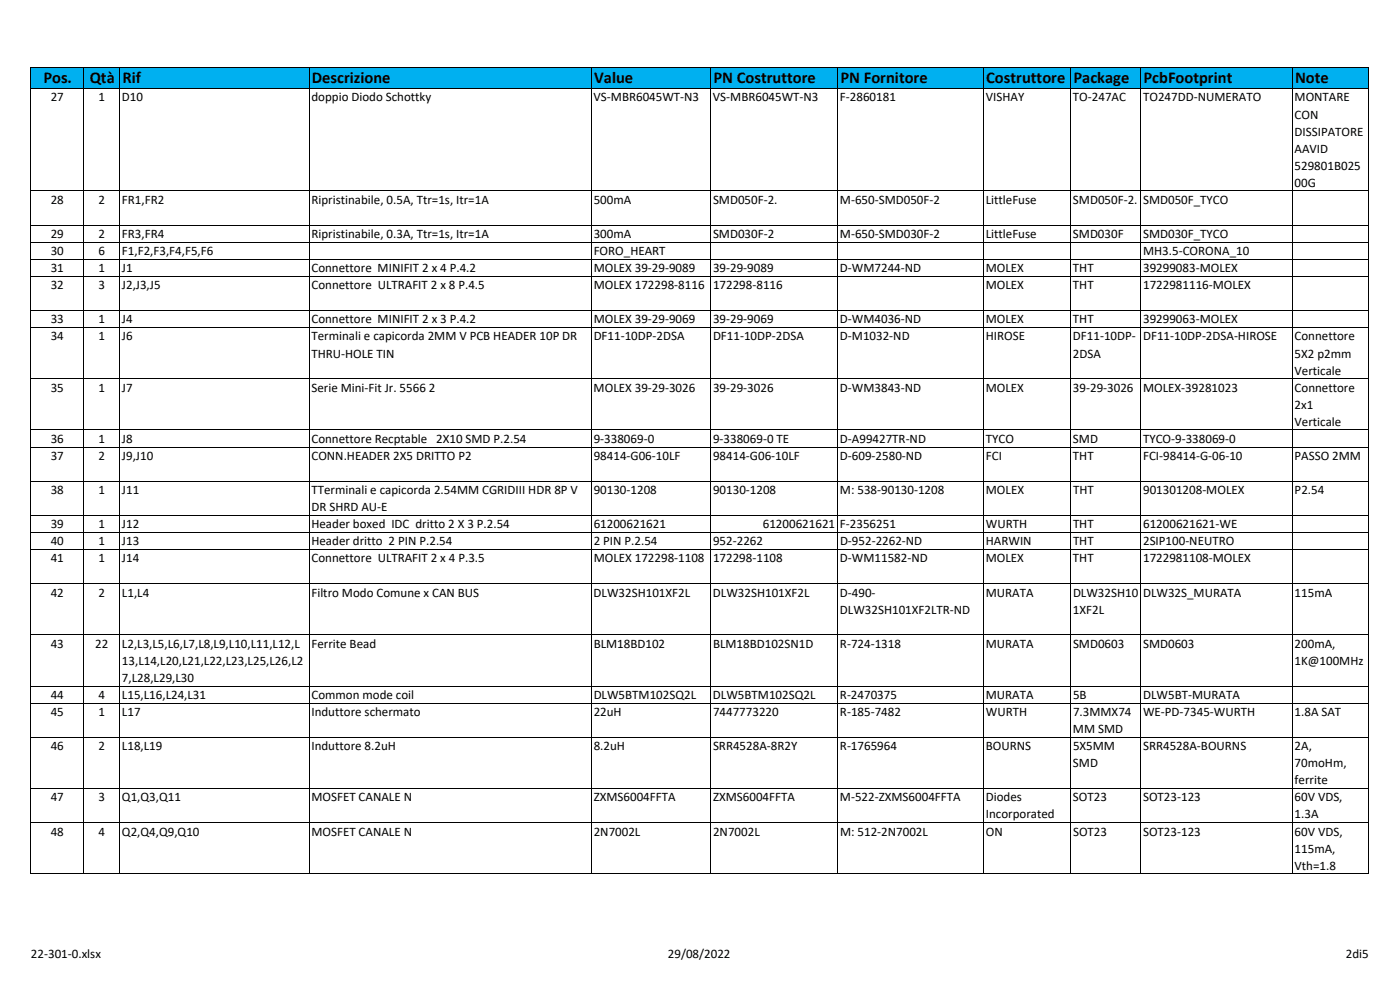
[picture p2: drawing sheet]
<svg xmlns="http://www.w3.org/2000/svg" width="420mm" height="297mm" viewBox="0 0 420 297" stroke-linecap="round" stroke-linejoin="round" font-family="sans-serif">
<defs><g id="words">
<g font-size="5">
<text x="13" y="25">Pos.</text>
<text x="26.9" y="25">Qtà Rif</text>
<text x="93.6" y="25">Descrizione</text>
<text x="178.3" y="25">Value</text>
<text x="214.1" y="25">PN Costruttore</text>
<text x="252.2" y="25">PN Fornitore</text>
<text x="296" y="25">Costruttore</text>
<text x="322.1" y="25">Package</text>
<text x="343.2" y="25">PcbFootprint</text>
<text x="388.7" y="25">Note</text>
</g>
<g font-size="3.9">
<text x="15.2" y="30.4">27</text>
<text x="29.6" y="30.4">1</text>
<text x="36.6" y="30.4">D10</text>
<text x="93.5" y="30.4">doppio Diodo Schottky</text>
<text x="178.2" y="30.4">VS‐MBR6045WT‐N3</text>
<text x="214" y="30.4">VS‐MBR6045WT‐N3</text>
<text x="252.1" y="30.4">F‐2860181</text>
<text x="295.9" y="30.4">VISHAY</text>
<text x="322" y="30.4">TO‐247AC</text>
<text x="343.1" y="30.4">TO247DD‐NUMERATO</text>
<text x="388.5" y="30.4">MONTARE</text>
<text x="388.5" y="35.6">CON</text>
<text x="388.5" y="40.7">DISSIPATORE</text>
<text x="388.5" y="45.8">AAVID</text>
<text x="388.5" y="50.9">529801B025</text>
<text x="388.5" y="56">00G</text>
<text x="15.2" y="61.2">28</text>
<text x="29.6" y="61.2">2</text>
<text x="36.6" y="61.2">FR1,FR2</text>
<text x="93.5" y="61.2">Ripristinabile, 0.5A, Ttr=1s, Itr=1A</text>
<text x="178.2" y="61.2">500mA</text>
<text x="214" y="61.2">SMD050F‐2.</text>
<text x="252.1" y="61.2">M‐650‐SMD050F‐2</text>
<text x="295.9" y="61.2">LittleFuse</text>
<text x="322" y="61.2">SMD050F‐2. SMD050F_TYCO</text>
<text x="15.2" y="71.4">29</text>
<text x="29.6" y="71.4">2</text>
<text x="36.6" y="71.4">FR3,FR4</text>
<text x="93.5" y="71.4">Ripristinabile, 0.3A, Ttr=1s, Itr=1A</text>
<text x="178.2" y="71.4">300mA</text>
<text x="214" y="71.4">SMD030F‐2</text>
<text x="252.1" y="71.4">M‐650‐SMD030F‐2</text>
<text x="295.9" y="71.4">LittleFuse</text>
<text x="322" y="71.4">SMD030F</text>
<text x="343" y="71.4">SMD030F_TYCO</text>
<text x="15.2" y="76.5">30</text>
<text x="29.6" y="76.5">6</text>
<text x="36.6" y="76.5">F1,F2,F3,F4,F5,F6</text>
<text x="178.2" y="76.5">FORO_HEART</text>
<text x="343.1" y="76.5">MH3.5‐CORONA_10</text>
<text x="15.2" y="81.7">31</text>
<text x="29.6" y="81.7">1</text>
<text x="36.6" y="81.7">J1</text>
<text x="93.5" y="81.7">Connettore MINIFIT 2 x 4 P.4.2</text>
<text x="178.2" y="81.7">MOLEX 39‐29‐9089</text>
<text x="214" y="81.7">39‐29‐9089</text>
<text x="252.1" y="81.7">D‐WM7244‐ND</text>
<text x="295.9" y="81.7">MOLEX</text>
<text x="322" y="81.7">THT</text>
<text x="343.1" y="81.7">39299083‐MOLEX</text>
<text x="15.2" y="86.8">32</text>
<text x="29.6" y="86.8">3</text>
<text x="36.6" y="86.8">J2,J3,J5</text>
<text x="93.5" y="86.8">Connettore ULTRAFIT 2 x 8 P.4.5</text>
<text x="178.2" y="86.8">MOLEX 172298‐8116 172298‐8116</text>
<text x="295.9" y="86.8">MOLEX</text>
<text x="322" y="86.8">THT</text>
<text x="343.1" y="86.8">1722981116‐MOLEX</text>
<text x="15.2" y="97">33</text>
<text x="29.6" y="97">1</text>
<text x="36.6" y="97">J4</text>
<text x="93.5" y="97">Connettore MINIFIT 2 x 3 P.4.2</text>
<text x="178.2" y="97">MOLEX 39‐29‐9069</text>
<text x="214" y="97">39‐29‐9069</text>
<text x="252.1" y="97">D‐WM4036‐ND</text>
<text x="295.9" y="97">MOLEX</text>
<text x="322" y="97">THT</text>
<text x="343.1" y="97">39299063‐MOLEX</text>
<text x="15.2" y="102.1">34</text>
<text x="29.6" y="102.1">1</text>
<text x="36.6" y="102.1">J6</text>
<text x="93.5" y="107.3">THRU‐HOLE TIN</text>
<text x="93.5" y="102.1">Terminali e capicorda 2MM V PCB HEADER 10P DR</text>
<text x="178.2" y="102.1">DF11‐10DP‐2DSA</text>
<text x="214" y="102.1">DF11‐10DP‐2DSA</text>
<text x="252.1" y="102.1">D‐M1032‐ND</text>
<text x="295.9" y="102.1">HIROSE</text>
<text x="322" y="102.1">DF11‐10DP‐</text>
<text x="322" y="107.3">2DSA</text>
<text x="343.1" y="102.1">DF11‐10DP‐2DSA‐HIROSE</text>
<text x="388.5" y="102.1">Connettore</text>
<text x="388.5" y="107.3">5X2 p2mm</text>
<text x="388.5" y="112.4">Verticale</text>
<text x="15.2" y="117.5">35</text>
<text x="29.6" y="117.5">1</text>
<text x="36.6" y="117.5">J7</text>
<text x="93.5" y="117.5">Serie Mini‐Fit Jr. 5566 2</text>
<text x="178.2" y="117.5">MOLEX 39‐29‐3026</text>
<text x="214" y="117.5">39‐29‐3026</text>
<text x="252.1" y="117.5">D‐WM3843‐ND</text>
<text x="295.9" y="117.5">MOLEX</text>
<text x="322" y="117.5">39‐29‐3026</text>
<text x="343.1" y="117.5">MOLEX‐39281023</text>
<text x="388.5" y="117.5">Connettore</text>
<text x="388.5" y="122.6">2x1</text>
<text x="388.5" y="127.8">Verticale</text>
<text x="15.2" y="132.9">36</text>
<text x="29.6" y="132.9">1</text>
<text x="36.6" y="132.9">J8</text>
<text x="93.5" y="132.9">Connettore Recptable 2X10 SMD P.2.54</text>
<text x="178.2" y="132.9">9‐338069‐0</text>
<text x="214" y="132.9">9‐338069‐0 TE</text>
<text x="252.1" y="132.9">D‐A99427TR‐ND</text>
<text x="295.9" y="132.9">TYCO</text>
<text x="322" y="132.9">SMD</text>
<text x="343.1" y="132.9">TYCO‐9‐338069‐0</text>
<text x="15.2" y="138">37</text>
<text x="29.6" y="138">2</text>
<text x="36.6" y="138">J9,J10</text>
<text x="93.5" y="138">CONN.HEADER 2X5 DRITTO P2</text>
<text x="178.2" y="138">98414‐G06‐10LF</text>
<text x="214" y="138">98414‐G06‐10LF</text>
<text x="252.1" y="138">D‐609‐2580‐ND</text>
<text x="295.9" y="138">FCI</text>
<text x="322" y="138">THT</text>
<text x="343.1" y="138">FCI‐98414‐G‐06‐10</text>
<text x="388.5" y="138">PASSO 2MM</text>
<text x="15.2" y="148.2">38</text>
<text x="29.6" y="148.2">1</text>
<text x="36.6" y="148.2">J11</text>
<text x="93.5" y="148.2">TTerminali e capicorda 2.54MM CGRIDIII HDR 8P V</text>
<text x="178.2" y="148.2">90130‐1208</text>
<text x="214" y="148.2">90130‐1208</text>
<text x="252.1" y="148.2">M: 538‐90130‐1208</text>
<text x="295.9" y="148.2">MOLEX</text>
<text x="322" y="148.2">THT</text>
<text x="343.1" y="148.2">901301208‐MOLEX</text>
<text x="388.5" y="148.2">P2.54</text>
<text x="93.5" y="153.4">DR SHRD AU‐E</text>
<text x="15.2" y="158.5">39</text>
<text x="29.6" y="158.5">1</text>
<text x="36.6" y="158.5">J12</text>
<text x="93.5" y="158.5">Header boxed IDC dritto 2 X 3 P.2.54</text>
<text x="178.2" y="158.5">61200621621</text>
<text x="228.9" y="158.5">61200621621 F‐2356251</text>
<text x="295.9" y="158.5">WURTH</text>
<text x="322" y="158.5">THT</text>
<text x="343.1" y="158.5">61200621621‐WE</text>
<text x="15.2" y="163.6">40</text>
<text x="29.6" y="163.6">1</text>
<text x="36.6" y="163.6">J13</text>
<text x="93.5" y="163.6">Header dritto 2 PIN P.2.54</text>
<text x="178.2" y="163.6">2 PIN P.2.54</text>
<text x="214" y="163.6">952‐2262</text>
<text x="252.1" y="163.6">D‐952‐2262‐ND</text>
<text x="295.9" y="163.6">HARWIN</text>
<text x="322" y="163.6">THT</text>
<text x="343.1" y="163.6">2SIP100‐NEUTRO</text>
<text x="15.2" y="168.7">41</text>
<text x="29.6" y="168.7">1</text>
<text x="36.6" y="168.7">J14</text>
<text x="93.5" y="168.7">Connettore ULTRAFIT 2 x 4 P.3.5</text>
<text x="178.2" y="168.7">MOLEX 172298‐1108 172298‐1108</text>
<text x="252.1" y="168.7">D‐WM11582‐ND</text>
<text x="295.9" y="168.7">MOLEX</text>
<text x="322" y="168.7">THT</text>
<text x="343.1" y="168.7">1722981108‐MOLEX</text>
<text x="15.2" y="179">42</text>
<text x="29.6" y="179">2</text>
<text x="36.6" y="179">L1,L4</text>
<text x="93.5" y="179">Filtro Modo Comune x CAN BUS</text>
<text x="178.2" y="179">DLW32SH101XF2L</text>
<text x="214" y="179">DLW32SH101XF2L</text>
<text x="252.1" y="179">D‐490‐</text>
<text x="295.9" y="179">MURATA</text>
<text x="322" y="179">DLW32SH10</text>
<text x="343.1" y="179">DLW32S_MURATA</text>
<text x="388.5" y="179">115mA</text>
<text x="252.1" y="184.1">DLW32SH101XF2LTR‐ND</text>
<text x="322" y="184.1">1XF2L</text>
<text x="15.2" y="194.4">43</text>
<text x="28.6" y="194.4">22</text>
<text x="36.6" y="194.4">L2,L3,L5,L6,L7,L8,L9,L10,L11,L12,L</text>
<text x="93.5" y="194.4">Ferrite Bead</text>
<text x="178.2" y="194.4">BLM18BD102</text>
<text x="214" y="194.4">BLM18BD102SN1D</text>
<text x="252.1" y="194.4">R‐724‐1318</text>
<text x="295.9" y="194.4">MURATA</text>
<text x="322" y="194.4">SMD0603</text>
<text x="343.1" y="194.4">SMD0603</text>
<text x="388.5" y="194.4">200mA,</text>
<text x="36.6" y="199.5">13,L14,L20,L21,L22,L23,L25,L26,L2</text>
<text x="388.5" y="199.5">1K@100MHz</text>
<text x="15.2" y="209.7">44</text>
<text x="29.6" y="209.7">4</text>
<text x="36.6" y="204.6">7,L28,L29,L30</text>
<text x="36.6" y="209.7">L15,L16,L24,L31</text>
<text x="93.5" y="209.7">Common mode coil</text>
<text x="178.2" y="209.7">DLW5BTM102SQ2L</text>
<text x="214" y="209.7">DLW5BTM102SQ2L</text>
<text x="252.1" y="209.7">R‐2470375</text>
<text x="295.9" y="209.7">MURATA</text>
<text x="322" y="209.7">5B</text>
<text x="343.1" y="209.7">DLW5BT‐MURATA</text>
<text x="15.2" y="214.8">45</text>
<text x="29.6" y="214.8">1</text>
<text x="36.6" y="214.8">L17</text>
<text x="93.5" y="214.8">Induttore schermato</text>
<text x="178.2" y="214.8">22uH</text>
<text x="214" y="214.8">7447773220</text>
<text x="252.1" y="214.8">R‐185‐7482</text>
<text x="295.9" y="214.8">WURTH</text>
<text x="322" y="214.8">7.3MMX74</text>
<text x="343.1" y="214.8">WE‐PD‐7345‐WURTH</text>
<text x="388.5" y="214.8">1.8A SAT</text>
<text x="322" y="220">MM SMD</text>
<text x="15.2" y="225.1">46</text>
<text x="29.6" y="225.1">2</text>
<text x="36.6" y="225.1">L18,L19</text>
<text x="93.5" y="225.1">Induttore 8.2uH</text>
<text x="178.2" y="225.1">8.2uH</text>
<text x="214" y="225.1">SRR4528A‐8R2Y</text>
<text x="252.1" y="225.1">R‐1765964</text>
<text x="295.9" y="225.1">BOURNS</text>
<text x="322" y="225.1">5X5MM</text>
<text x="343.1" y="225.1">SRR4528A‐BOURNS</text>
<text x="388.5" y="225.1">2A,</text>
<text x="322" y="230.2">SMD</text>
<text x="388.5" y="230.2">70moHm,</text>
<text x="388.5" y="235.3">ferrite</text>
<text x="15.2" y="240.5">47</text>
<text x="29.6" y="240.5">3</text>
<text x="36.6" y="240.5">Q1,Q3,Q11</text>
<text x="93.5" y="240.5">MOSFET CANALE N</text>
<text x="178.2" y="240.5">ZXMS6004FFTA</text>
<text x="214" y="240.5">ZXMS6004FFTA</text>
<text x="252.1" y="240.5">M‐522‐ZXMS6004FFTA</text>
<text x="295.9" y="240.5">Diodes</text>
<text x="295.9" y="245.6">Incorporated</text>
<text x="322" y="240.5">SOT23</text>
<text x="343.1" y="240.5">SOT23‐123</text>
<text x="388.5" y="240.5">60V VDS,</text>
<text x="388.5" y="245.6">1.3A</text>
<text x="15.2" y="250.7">48</text>
<text x="29.6" y="250.7">4</text>
<text x="36.6" y="250.7">Q2,Q4,Q9,Q10</text>
<text x="93.5" y="250.7">MOSFET CANALE N</text>
<text x="178.2" y="250.7">2N7002L</text>
<text x="214" y="250.7">2N7002L</text>
<text x="252.1" y="250.7">M: 512‐2N7002L</text>
<text x="295.9" y="250.7">ON</text>
<text x="322" y="250.7">SOT23</text>
<text x="343.1" y="250.7">SOT23‐123</text>
<text x="388.5" y="250.7">60V VDS,</text>
<text x="388.5" y="255.8">115mA,</text>
<text x="388.5" y="260.9">Vth=1.8</text>
<text x="9.3" y="287.4">22‐301‐0.xlsx</text>
<text x="200.4" y="287.4">29/08/2022</text>
<text x="403.9" y="287.4">2di5</text>
</g>
</g></defs>
<path d="M9.4 20.3h401.2v6.3h-401.2z" fill="#00b0f0"/>
<g fill="none" stroke="#000" stroke-width=".3">
<path d="M9.2 20.2h401.4v242h-401.4zM9.3 26.6h401.3M25.2 20.2v242M36 20.2v242M92.8 20.2v242M177.5 20.2v242M213.3 20.2v242M251.4 20.2v242M295.2 20.2v242M321.4 20.2v242M342.4 20.2v242M387.9 20.2v242"/>
<path d="M9.3 57.3h401.3M9.3 67.5h401.3M9.3 72.7h401.3M9.3 77.8h401.3M9.3 82.9h401.3M9.3 93.2h401.3M9.3 98.3h401.3M9.3 113.6h401.3M9.3 129h401.3M9.3 134.1h401.3M9.3 144.4h401.3M9.3 154.6h401.3"/>
<path d="M9.3 159.7h401.3M9.3 164.9h401.3M9.3 175.1h401.3M9.3 190.5h401.3M9.3 205.8h401.3M9.3 211h401.3M9.3 221.2h401.3M9.3 236.6h401.3M9.3 246.8h401.3"/>
</g>
<use href="#words"/>
</svg>
